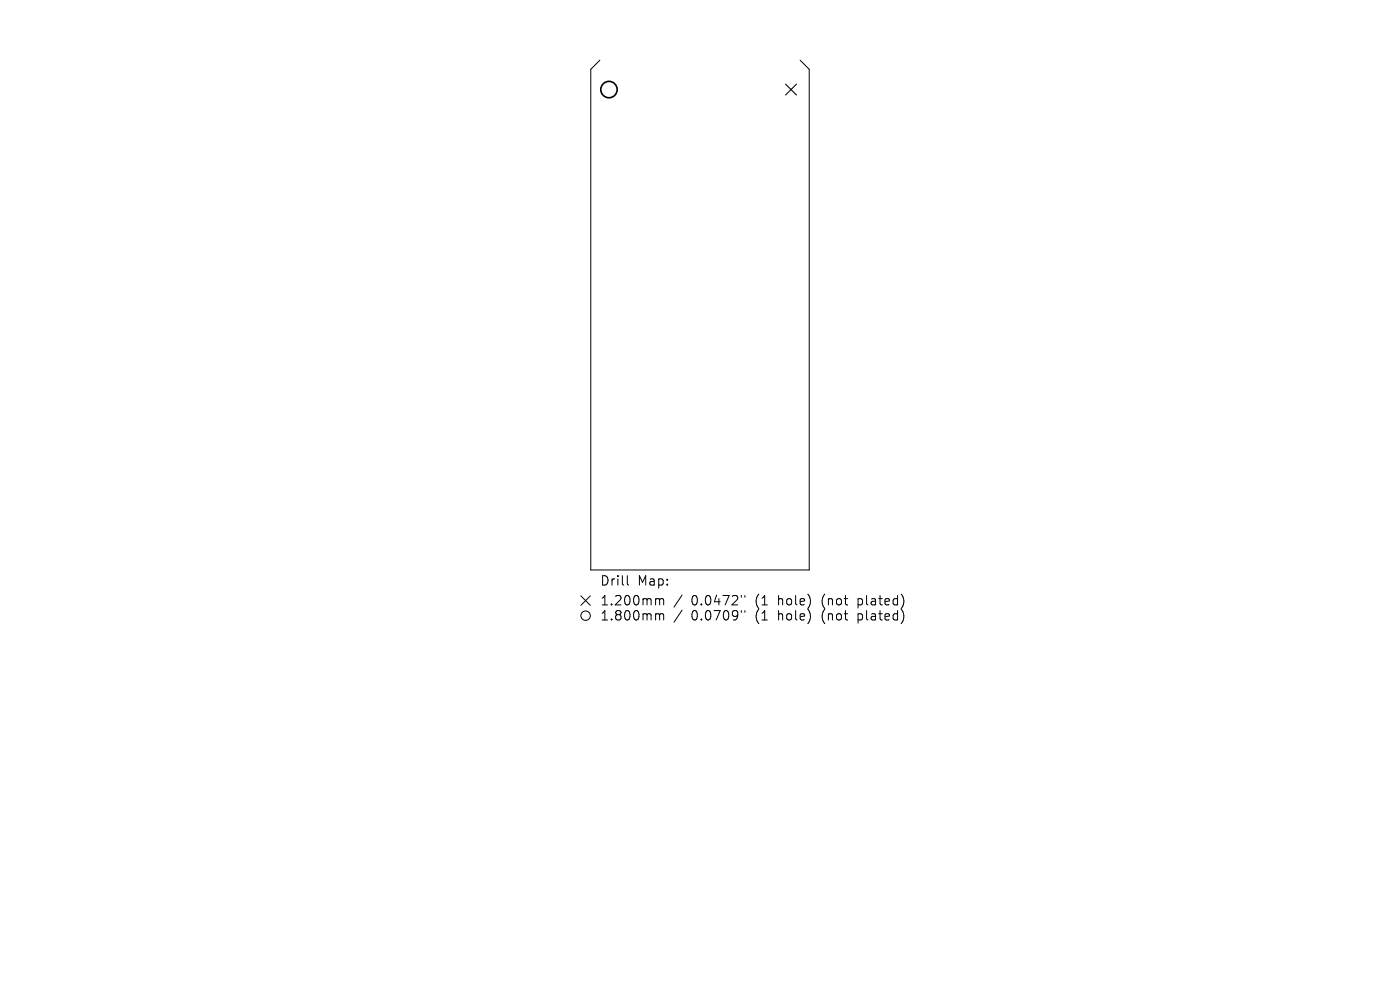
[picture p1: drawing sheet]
<svg xmlns="http://www.w3.org/2000/svg" width="297mm" height="210mm" viewBox="0 0 297 210" stroke-linecap="round" stroke-linejoin="round" font-family="sans-serif">
<defs><g id="words">
<g font-size="2.8">
<text x="127.2" y="124.5">Drill</text>
<text x="135.1" y="124.5">Map:</text>
<text x="127.2" y="128.7">1.200mm</text>
<text x="127.2" y="131.9">1.800mm</text>
<text x="146.5" y="128.7">0.0472&quot;</text>
<text x="146.5" y="131.9">0.0709&quot;</text>
<text x="160.1" y="128.7">(1</text>
<text x="160.1" y="131.9">(1</text>
<text x="165" y="128.7">hole)</text>
<text x="165" y="131.9">hole)</text>
<text x="174.3" y="128.7">(not</text>
<text x="174.3" y="131.9">(not</text>
<text x="182" y="128.7">plated)</text>
<text x="182" y="131.9">plated)</text>
</g>
</g></defs>
<g fill="none" stroke="#000" stroke-width=".21">
<path d="M127.3 12.8l-2 1.9v106.2h46.4v-106.2l-2-1.9M123.2 126.4l2 2M125.2 126.4l-2 2M133.1 122.1v1.7l.3 .3M139.4 127h.2l.3 .3M139.4 130.2h.2l.3 .3M139.9 127.3l.3-.3 .5 .1 .1 1.2M139.9 127.3v1M139.9 130.5v1M139.9 130.5l.3-.3 .5 .1 .1 1.2M144.7 126.2l-1.7 2.6M144.7 129.4l-1.7 2.6"/>
<path d="M157.3 126.3v.4M157.3 129.5v.4M158 126.3v.4M158 129.5v.4M191.3 126.1a2.35 2.35 0 0 1 0 2.9M191.3 129.3a2.35 2.35 0 0 1 0 2.9"/>
<circle cx="124.2" cy="130.6" r="1"/>
</g>
<path d="M166.7 17.8l2.3 2.4M169 17.8l-2.3 2.4" fill="none" stroke="#000" stroke-width=".23"/>
<circle cx="129.2" cy="19" r="1.74" fill="none" stroke="#000" stroke-width=".35"/>
<use href="#words"/>
</svg>
